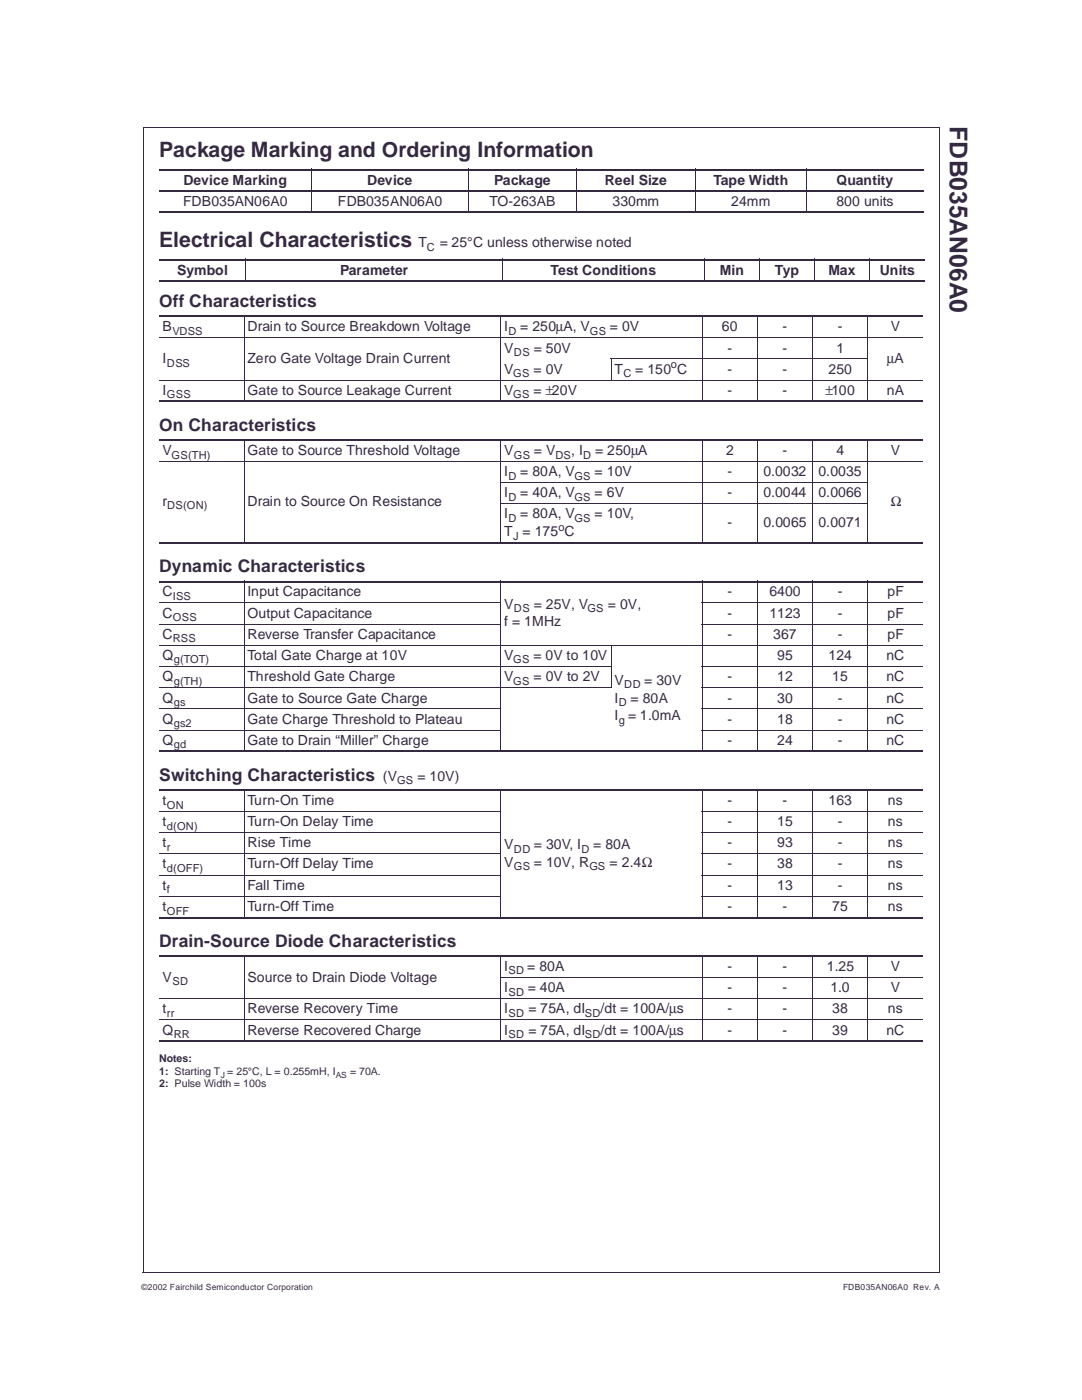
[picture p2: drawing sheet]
<svg xmlns="http://www.w3.org/2000/svg" width="216mm" height="279mm" viewBox="0 0 216 279" stroke-linecap="round" stroke-linejoin="round" font-family="sans-serif">
<defs><g id="words">
<text font-size="4.9" fill="#352942" x="189.5" y="25.2" transform="rotate(90 189.5 25.2)">FDB035AN06A0</text>
<g font-size="4.2" fill="#352942">
<text x="31.8" y="31.4">Package Marking and Ordering Information</text>
<text x="31.8" y="49.4">Electrical Characteristics</text>
</g>
<g font-size="3.5" fill="#352942">
<text x="31.8" y="61.3">Off Characteristics</text>
<text x="31.8" y="85.9">On Characteristics</text>
<text x="31.8" y="114.2">Dynamic Characteristics</text>
<text x="31.8" y="155.8">Switching Characteristics</text>
<text x="31.8" y="189">Drain-Source Diode Characteristics</text>
</g>
<g font-size="2.8" fill="#352942">
<text x="36.5" y="41.1">FDB035AN06A0</text>
<text x="36.6" y="37">Device Marking</text>
<text x="67.4" y="41.1">FDB035AN06A0</text>
<text x="73.3" y="37">Device</text>
<text x="97.6" y="41.1">TO-263AB</text>
<text x="98.6" y="37">Package</text>
<text x="120.7" y="37">Reel Size</text>
<text x="122.2" y="41.1">330mm</text>
<text x="142.3" y="37">Tape Width</text>
<text x="145.9" y="41.1">24mm</text>
<text x="166.9" y="37">Quantity</text>
<text x="166.9" y="41.1">800 units</text>
<text x="83.5" y="49.4">T</text>
<text x="87.7" y="49.4">= 25°C unless otherwise noted</text>
<text x="35.3" y="54.9">Symbol</text>
<text x="67.8" y="54.9">Parameter</text>
<text x="109.8" y="54.9">Test Conditions</text>
<text x="143.6" y="54.9">Min</text>
<text x="154.6" y="54.9">Typ</text>
<text x="165.3" y="54.9">Max</text>
<text x="175.5" y="54.9">Units</text>
<text x="32.5" y="66.1">B</text>
<text x="49.4" y="66.1">Drain to Source Breakdown Voltage</text>
<text x="100.6" y="70.4">V</text>
<text x="100.6" y="66.1">I</text>
<text x="103.8" y="66.1">= 250µA, V</text>
<text x="106.5" y="70.4">= 50V</text>
<text x="121.7" y="66.1">= 0V</text>
<text x="144" y="66.1">60</text>
<text x="145.1" y="70.4">-</text>
<text x="156.1" y="70.4">-</text>
<text x="156.1" y="66.1">-</text>
<text x="166.9" y="70.4">1</text>
<text x="167.2" y="66.1">-</text>
<text x="177.7" y="66.1">V</text>
<text x="32.5" y="72.5">I</text>
<text x="49.4" y="72.5">Zero Gate Voltage Drain Current</text>
<text x="100.6" y="74.6">V</text>
<text x="106.5" y="74.6">= 0V</text>
<text x="122.6" y="74.6">T</text>
<text x="126.8" y="74.6">= 150 C</text>
<text x="145.1" y="74.6">-</text>
<text x="156.1" y="74.6">-</text>
<text x="165.3" y="74.6">250</text>
<text x="177" y="72.5">µA</text>
<text x="32.5" y="78.8">I</text>
<text x="49.4" y="78.8">Gate to Source Leakage Current</text>
<text x="100.6" y="78.8">V</text>
<text x="106.5" y="78.8">= ±20V</text>
<text x="145.1" y="78.8">-</text>
<text x="156.1" y="78.8">-</text>
<text x="164.7" y="78.8">±100</text>
<text x="177" y="78.8">nA</text>
<text x="32.5" y="90.8">V</text>
<text x="49.4" y="90.8">Gate to Source Threshold Voltage</text>
<text x="100.6" y="95">I</text>
<text x="100.6" y="90.8">V</text>
<text x="103.8" y="95">= 80A, V</text>
<text x="106.5" y="90.8">= V</text>
<text x="114" y="90.8">, I</text>
<text x="118.6" y="95">= 10V</text>
<text x="118.7" y="90.8">= 250µA</text>
<text x="144.9" y="90.8">2</text>
<text x="145.1" y="95">-</text>
<text x="152.3" y="95">0.0032</text>
<text x="156.1" y="90.8">-</text>
<text x="163.3" y="95">0.0035</text>
<text x="166.9" y="90.8">4</text>
<text x="177.7" y="90.8">V</text>
<text x="32.5" y="101">r</text>
<text x="49.4" y="101">Drain to Source On Resistance</text>
<text x="100.6" y="99.2">I</text>
<text x="103.8" y="99.2">= 40A, V</text>
<text x="118.6" y="99.2">= 6V</text>
<text x="145.1" y="99.2">-</text>
<text x="152.3" y="99.2">0.0044</text>
<text x="163.3" y="99.2">0.0066</text>
<text x="177.7" y="101">Ω</text>
<text x="100.6" y="103.5">I</text>
<text x="100.6" y="107">T = 175 C</text>
<text x="103.8" y="103.5">= 80A, V</text>
<text x="118.6" y="103.5">= 10V,</text>
<text x="145.1" y="105.2">-</text>
<text x="152.3" y="105.2">0.0065</text>
<text x="163.3" y="105.2">0.0071</text>
<text x="32.5" y="119">C</text>
<text x="49.4" y="119">Input Capacitance</text>
<text x="145.1" y="119">-</text>
<text x="153.5" y="119">6400</text>
<text x="167.2" y="119">-</text>
<text x="177.1" y="119">pF</text>
<text x="32.5" y="123.3">C</text>
<text x="49.4" y="123.3">Output Capacitance</text>
<text x="100.6" y="125">f = 1MHz</text>
<text x="100.6" y="121.5">V</text>
<text x="106.5" y="121.5">= 25V, V</text>
<text x="121.3" y="121.5">= 0V,</text>
<text x="145.1" y="123.3">-</text>
<text x="153.5" y="123.3">1123</text>
<text x="167.2" y="123.3">-</text>
<text x="177.1" y="123.3">pF</text>
<text x="32.5" y="127.5">C</text>
<text x="32.5" y="131.7">Q</text>
<text x="49.4" y="127.5">Reverse Transfer Capacitance</text>
<text x="49.4" y="131.7">Total Gate Charge at 10V</text>
<text x="100.6" y="131.7">V</text>
<text x="106.5" y="131.7">= 0V to 10V</text>
<text x="145.1" y="127.5">-</text>
<text x="154.3" y="127.5">367</text>
<text x="155" y="131.7">95</text>
<text x="165.3" y="131.7">124</text>
<text x="167.2" y="127.5">-</text>
<text x="176.9" y="131.7">nC</text>
<text x="177.1" y="127.5">pF</text>
<text x="32.5" y="136">Q</text>
<text x="49.4" y="136">Threshold Gate Charge</text>
<text x="100.6" y="136">V</text>
<text x="106.5" y="136">= 0V to 2V</text>
<text x="122.6" y="136.6">V</text>
<text x="128.5" y="136.6">= 30V</text>
<text x="145.1" y="136">-</text>
<text x="155" y="136">12</text>
<text x="166.1" y="136">15</text>
<text x="176.9" y="136">nC</text>
<text x="32.5" y="140.2">Q</text>
<text x="49.4" y="140.2">Gate to Source Gate Charge</text>
<text x="122.6" y="140.2">I</text>
<text x="122.6" y="143.7">I = 1.0mA</text>
<text x="125.8" y="140.2">= 80A</text>
<text x="145.1" y="140.2">-</text>
<text x="155" y="140.2">30</text>
<text x="167.2" y="140.2">-</text>
<text x="176.9" y="140.2">nC</text>
<text x="32.5" y="144.4">Q</text>
<text x="32.5" y="148.7">Q</text>
<text x="49.4" y="144.4">Gate Charge Threshold to Plateau</text>
<text x="49.4" y="148.7">Gate to Drain “Miller” Charge</text>
<text x="145.1" y="148.7">-</text>
<text x="145.1" y="144.4">-</text>
<text x="155" y="148.7">24</text>
<text x="155" y="144.4">18</text>
<text x="167.2" y="148.7">-</text>
<text x="167.2" y="144.4">-</text>
<text x="176.9" y="148.7">nC</text>
<text x="176.9" y="144.4">nC</text>
<text x="76.4" y="155.8">(V</text>
<text x="83.3" y="155.8">= 10V)</text>
<text x="32.5" y="160.6">t</text>
<text x="49.4" y="160.6">Turn-On Time</text>
<text x="145.1" y="160.6">-</text>
<text x="156.1" y="160.6">-</text>
<text x="165.3" y="160.6">163</text>
<text x="177.1" y="160.6">ns</text>
<text x="32.5" y="164.8">t</text>
<text x="49.4" y="164.8">Turn-On Delay Time</text>
<text x="145.1" y="164.8">-</text>
<text x="155" y="164.8">15</text>
<text x="167.2" y="164.8">-</text>
<text x="177.1" y="164.8">ns</text>
<text x="32.5" y="169.1">t</text>
<text x="32.5" y="173.3">t</text>
<text x="49.4" y="169.1">Rise Time</text>
<text x="49.4" y="173.3">Turn-Off Delay Time</text>
<text x="100.6" y="173">V</text>
<text x="100.6" y="169.4">V</text>
<text x="106.5" y="169.4">= 30V, I</text>
<text x="106.5" y="173">= 10V, R</text>
<text x="118.4" y="169.4">= 80A</text>
<text x="121.6" y="173">= 2.4Ω</text>
<text x="145.1" y="173.3">-</text>
<text x="145.1" y="169.1">-</text>
<text x="155" y="169.1">93</text>
<text x="155" y="173.3">38</text>
<text x="167.2" y="169.1">-</text>
<text x="167.2" y="173.3">-</text>
<text x="177.1" y="169.1">ns</text>
<text x="177.1" y="173.3">ns</text>
<text x="32.5" y="177.5">t</text>
<text x="49.4" y="177.5">Fall Time</text>
<text x="145.1" y="177.5">-</text>
<text x="155" y="177.5">13</text>
<text x="167.2" y="177.5">-</text>
<text x="177.1" y="177.5">ns</text>
<text x="32.5" y="181.8">t</text>
<text x="49.4" y="181.8">Turn-Off Time</text>
<text x="145.1" y="181.8">-</text>
<text x="156.1" y="181.8">-</text>
<text x="166.1" y="181.8">75</text>
<text x="177.1" y="181.8">ns</text>
<text x="32.5" y="195.9">V</text>
<text x="49.4" y="195.9">Source to Drain Diode Voltage</text>
<text x="100.6" y="193.8">I</text>
<text x="105.2" y="193.8">= 80A</text>
<text x="145.1" y="193.8">-</text>
<text x="156.2" y="193.8">-</text>
<text x="165" y="193.8">1.25</text>
<text x="177.7" y="193.8">V</text>
<text x="32.5" y="202.3">t</text>
<text x="49.4" y="202.3">Reverse Recovery Time</text>
<text x="100.6" y="198">I</text>
<text x="100.6" y="202.3">I</text>
<text x="105.3" y="198">= 40A</text>
<text x="105.4" y="202.3">= 75A, dI</text>
<text x="119.8" y="202.3">/dt = 100A/µs</text>
<text x="145.1" y="202.3">-</text>
<text x="145.1" y="198">-</text>
<text x="156.1" y="202.3">-</text>
<text x="156.2" y="198">-</text>
<text x="165.7" y="198">1.0</text>
<text x="166.1" y="202.3">38</text>
<text x="177.1" y="202.3">ns</text>
<text x="177.7" y="198">V</text>
<text x="32.5" y="206.5">Q</text>
<text x="49.4" y="206.5">Reverse Recovered Charge</text>
<text x="100.6" y="206.5">I</text>
<text x="105.4" y="206.5">= 75A, dI</text>
<text x="119.8" y="206.5">/dt = 100A/µs</text>
<text x="145.1" y="206.5">-</text>
<text x="156.1" y="206.5">-</text>
<text x="166.1" y="206.5">39</text>
<text x="176.9" y="206.5">nC</text>
</g>
<g font-size="2.2" fill="#352942">
<text x="85.2" y="50.1">C</text>
<text x="34.4" y="66.8">VDSS</text>
<text x="101.5" y="66.8">D</text>
<text x="102.6" y="71">DS</text>
<text x="117.7" y="66.8">GS</text>
<text x="33.3" y="73.1">DSS</text>
<text x="102.4" y="75.3">GS</text>
<text x="124.4" y="75.3">C</text>
<text x="133.9" y="73.4">o</text>
<text x="33.3" y="79.5">GSS</text>
<text x="102.4" y="79.5">GS</text>
<text x="34.2" y="91.5">GS(TH)</text>
<text x="101.5" y="95.8">D</text>
<text x="102.6" y="91.5">GS</text>
<text x="110.9" y="91.5">DS</text>
<text x="114.7" y="95.8">GS</text>
<text x="116.4" y="91.5">D</text>
<text x="33.4" y="101.7">DS(ON)</text>
<text x="101.5" y="100">D</text>
<text x="114.7" y="100">GS</text>
<text x="101.5" y="104.2">D</text>
<text x="102.4" y="107.7">J</text>
<text x="111.4" y="105.9">o</text>
<text x="114.7" y="104.2">GS</text>
<text x="34.5" y="119.7">ISS</text>
<text x="34.5" y="123.9">OSS</text>
<text x="102.6" y="122.2">DS</text>
<text x="117.2" y="122.2">GS</text>
<text x="34.5" y="128.2">RSS</text>
<text x="34.7" y="132.4">g(TOT)</text>
<text x="34.7" y="136.6">g(TH)</text>
<text x="102.4" y="132.4">GS</text>
<text x="102.4" y="136.6">GS</text>
<text x="124.6" y="137.3">DD</text>
<text x="34.7" y="140.9">gs</text>
<text x="123.5" y="140.9">D</text>
<text x="34.7" y="145.1">gs2</text>
<text x="34.7" y="149.3">gd</text>
<text x="123.5" y="144.4">g</text>
<text x="33.3" y="161.4">ON</text>
<text x="79.3" y="156.5">GS</text>
<text x="33.3" y="165.6">d(ON)</text>
<text x="33.3" y="169.8">r</text>
<text x="102.6" y="170.2">DD</text>
<text x="102.6" y="173.6">GS</text>
<text x="116" y="170.2">D</text>
<text x="117.6" y="173.6">GS</text>
<text x="33.3" y="174.1">d(OFF)</text>
<text x="33.3" y="178.3">f</text>
<text x="33.3" y="182.5">OFF</text>
<text x="34.4" y="196.6">SD</text>
<text x="101.5" y="194.5">SD</text>
<text x="33.3" y="202.9">rr</text>
<text x="101.5" y="198.7">SD</text>
<text x="101.5" y="202.9">SD</text>
<text x="116.7" y="202.9">SD</text>
<text x="34.7" y="207.2">RR</text>
<text x="101.5" y="207.2">SD</text>
<text x="116.7" y="207.2">SD</text>
</g>
<g font-size="2.1" fill="#352942">
<text x="31.8" y="212">Notes:</text>
<text x="31.8" y="214.5">1: Starting T = 25°C, L = 0.255mH, I</text>
<text x="69.9" y="214.5">= 70A.</text>
<text x="31.8" y="217">2: Pulse Width = 100s</text>
</g>
<g font-size="1.7" fill="#352942">
<text x="44.1" y="215">J</text>
<text x="67" y="215">AS</text>
<text x="28.2" y="257.5">©2002 Fairchild Semiconductor Corporation</text>
<text x="168.3" y="257.5">FDB035AN06A0 Rev. A</text>
</g>
</g></defs>
<g fill="none" stroke="#352942" stroke-width=".2">
<path d="M28.6 25.4h158.9M28.6 25.3v228.7M62.2 33.7v8.8M93.5 33.7v8.8M115.1 33.7v8.8M138.8 33.7v8.8M161 33.7v8.8M187.4 25.4v228.7M49 51.6v4.7M100.3 51.6v4.7M140.5 51.6v4.7M151.5 51.6v4.7"/>
<path d="M162.5 51.6v4.7M173.5 51.6v4.7M31.8 67.4h152.4M31.8 75.9h152.4M48.7 63v17.3M99.9 63v17.3M121.9 71.6h51.3M121.9 71.7v4.2M140.1 63v17.3M151.2 63v17.3M162.2 63v17.3M173.2 63v17.3"/>
<path d="M31.8 92h152.4M48.7 87.6v20.9M99.8 96.3h73.4M99.9 87.6v20.9M140.1 87.6v20.9M151.2 87.6v20.9M162.2 87.6v20.9M173.2 87.6v20.9M48.7 115.9v34.2M99.8 100.5h73.4M99.9 115.9v34.2M140.1 115.9v34.2"/>
<path d="M151.2 115.9v34.2M162.2 115.9v34.2M173.2 115.9v34.2M31.8 120.3h68.2M31.8 124.5h68.2M31.8 128.8h152.4M31.8 133h90.2M31.8 137.2h90.2M121.9 128.7v8.5M140.1 120.3h44.1M140.1 124.5h44.1M140.1 133h44.1"/>
<path d="M140.1 137.2h44.1M31.8 141.5h68.2M31.8 145.7h68.2M48.7 157.5v25.8M99.9 157.5v25.8M140.1 141.5h44.1M140.1 145.7h44.1M140.1 157.5v25.8M151.2 157.5v25.8M162.2 157.5v25.8M173.2 157.5v25.8M31.8 162h68.2"/>
<path d="M31.8 166.2h68.2M31.8 170.4h68.2M31.8 174.7h68.2M31.8 178.9h68.2M140.1 162h44.1M140.1 166.2h44.1M140.1 170.4h44.1M140.1 174.7h44.1M140.1 178.9h44.1M31.8 199.3h152.4M48.7 190.7v17.2M99.8 195.1h84.4"/>
<path d="M99.9 190.7v17.2M140.1 190.7v17.2M151.2 190.7v17.2M162.2 190.7v17.2M173.2 190.7v17.2M31.8 203.5h152.4M28.5 254h158.9"/>
</g>
<g fill="none" stroke="#352942" stroke-width=".34">
<path d="M31.8 33.9h152.5M31.8 38.1h152.5M31.8 42.3h152.5M31.8 51.8h152.7M31.8 56h152.7M31.8 63.2h152.4M31.8 80.1h152.4M31.8 87.8h152.4M31.8 108.3h152.4M31.8 116.1h152.4M31.8 149.9h152.4M31.8 157.7h152.4"/>
<path d="M31.8 183.1h152.4M31.8 190.8h152.4M31.8 207.8h152.4"/>
</g>
<use href="#words"/>
</svg>
